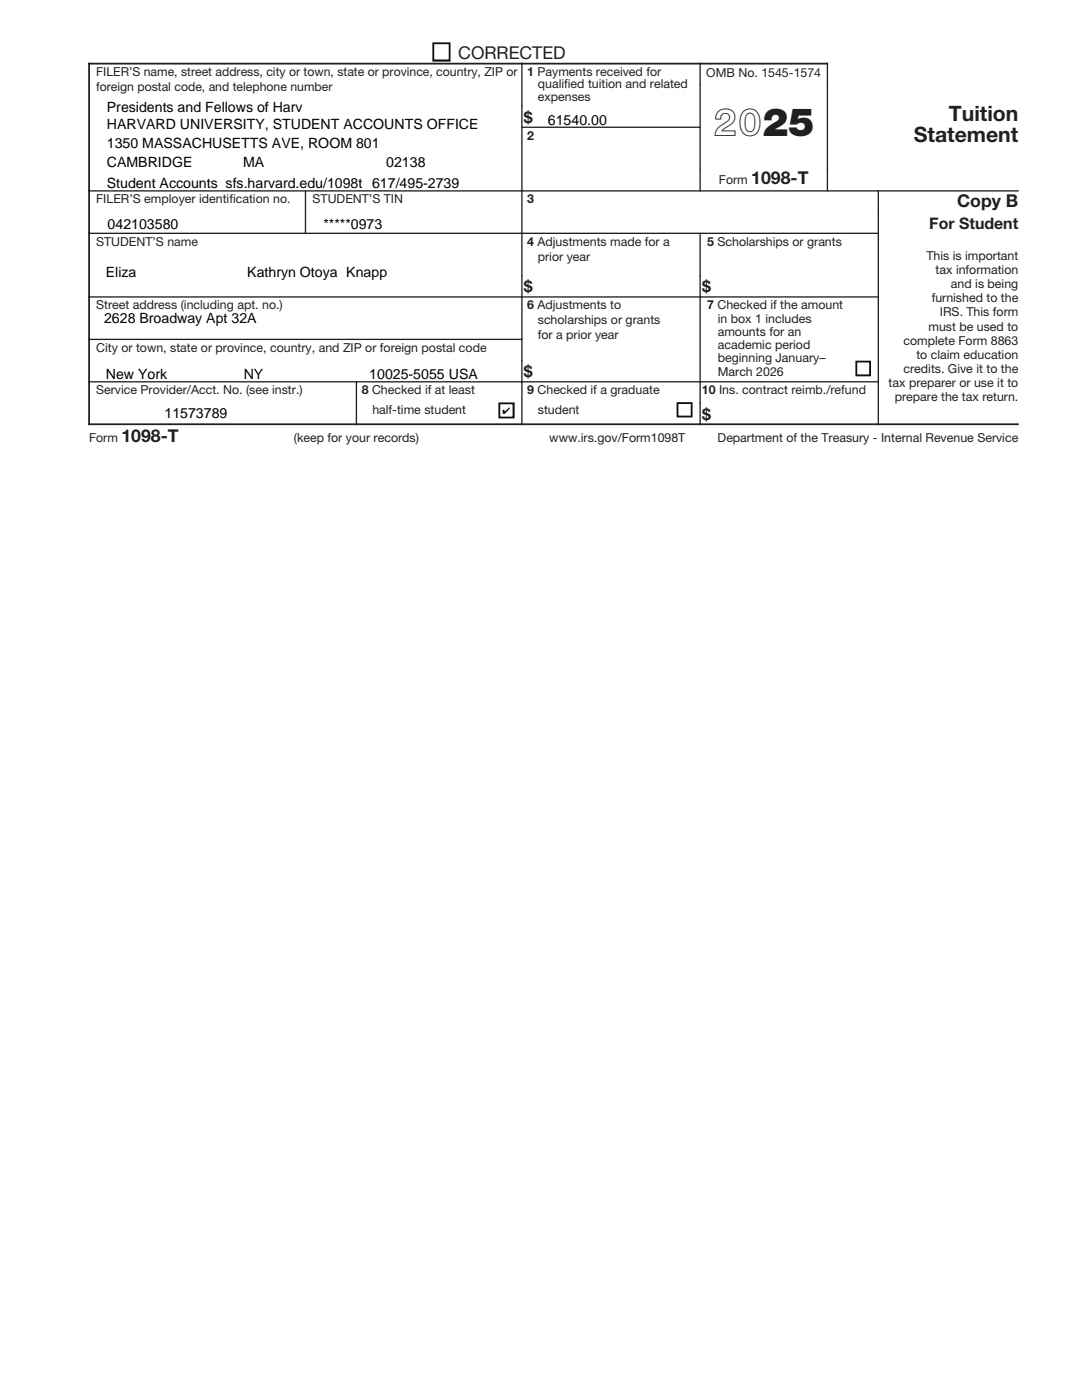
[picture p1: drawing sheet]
<svg xmlns="http://www.w3.org/2000/svg" width="216mm" height="279mm" viewBox="0 0 216 279" stroke-linecap="round" stroke-linejoin="round" font-family="sans-serif">
<defs><g id="words">
<text font-size="7.8" fill="#231f20" x="142.3" y="27.1">2025</text>
<g font-size="4.2" fill="#231f20">
<text x="182.3" y="28.4">Statement</text>
<text x="189.3" y="24.2">Tuition</text>
</g>
<g font-size="3.5" fill="#231f20">
<text x="91.4" y="11.7">CORRECTED</text>
<text x="149.9" y="36.7">1098-T</text>
<text x="191" y="41.3">Copy B</text>
<text x="24.2" y="88.2">1098-T</text>
</g>
<g font-size="3.2" fill="#231f20">
<text x="104.5" y="24.5">$</text>
<text x="185.4" y="45.7">For Student</text>
<text x="104.5" y="58.4">$</text>
<text x="140.1" y="58.4">$</text>
<text x="104.5" y="75.3">$</text>
<text x="140.1" y="83.8">$</text>
</g>
<g font-size="2.8">
<text x="21.3" y="22.4">Presidents and Fellows of Harv</text>
<text x="21.3" y="29.5">1350 MASSACHUSETTS AVE, ROOM 801</text>
<text x="21.3" y="25.8">HARVARD UNIVERSITY, STUDENT ACCOUNTS OFFICE</text>
<text x="109.3" y="25">61540.00</text>
<text x="21.3" y="33.3">CAMBRIDGE</text>
<text x="48.5" y="33.3">MA</text>
<text x="77.1" y="33.3">02138</text>
<text x="21.3" y="37.6">Student Accounts sfs.harvard.edu/1098t 617/495-2739</text>
<text x="21.5" y="45.7">042103580</text>
<text x="64.5" y="45.7">*****0973</text>
<text x="21.1" y="55.2">Eliza</text>
<text x="49.3" y="55.2">Kathryn Otoya Knapp</text>
<text x="20.8" y="64.6">2628 Broadway Apt 32A</text>
<text x="21.1" y="75.7">New York</text>
<text x="48.6" y="75.7">NY</text>
<text x="73.7" y="75.7">10025-5055 USA</text>
<text x="32.8" y="83.5">11573789</text>
</g>
<g font-size="2.5" fill="#231f20">
<text x="19.2" y="15.2">FILER’S name, street address, city or town, state or province, country, ZIP or</text>
<text x="105.2" y="15.2">1 Payments received for</text>
<text x="107.3" y="17.6">qualified tuition and related</text>
<text x="140.9" y="15.4">OMB No. 1545-1574</text>
<text x="19.2" y="18.1">foreign postal code, and telephone number</text>
<text x="107.3" y="20.1">expenses</text>
<text x="105.2" y="27.9">2</text>
<text x="19.2" y="40.6">FILER’S employer identification no.</text>
<text x="62.4" y="40.6">STUDENT’S TIN</text>
<text x="105.2" y="40.6">3</text>
<text x="143.5" y="36.7">Form</text>
<text x="19.2" y="49">STUDENT’S name</text>
<text x="105.2" y="49">4 Adjustments made for a</text>
<text x="107.3" y="52">prior year</text>
<text x="141.1" y="49">5 Scholarships or grants</text>
<text x="184.9" y="51.9">This is important</text>
<text x="186.7" y="54.7">tax information</text>
<text x="189.8" y="57.5">and is being</text>
<text x="19.2" y="61.7">Street address (including apt. no.)</text>
<text x="105.2" y="61.7">6 Adjustments to</text>
<text x="107.3" y="64.7">scholarships or grants</text>
<text x="141.1" y="61.7">7 Checked if the amount</text>
<text x="143.2" y="64.4">in box 1 includes</text>
<text x="185.3" y="66">must be used to</text>
<text x="185.9" y="60.3">furnished to the</text>
<text x="187.6" y="63.1">IRS. This form</text>
<text x="19.2" y="70.2">City or town, state or province, country, and ZIP or foreign postal code</text>
<text x="107.3" y="67.7">for a prior year</text>
<text x="143.2" y="67">amounts for an</text>
<text x="143.2" y="69.7">academic period</text>
<text x="180.3" y="68.8">complete Form 8863</text>
<text x="182.8" y="71.6">to claim education</text>
<text x="143.2" y="72.3">beginning January–</text>
<text x="143.2" y="75">March 2026</text>
<text x="177.3" y="77.3">tax preparer or use it to</text>
<text x="180.3" y="74.4">credits. Give it to the</text>
<text x="19.2" y="78.7">Service Provider/Acct. No. (see instr.)</text>
<text x="72.2" y="78.7">8 Checked if at least</text>
<text x="74.3" y="82.5">half-time student</text>
<text x="105.2" y="78.7">9 Checked if a graduate</text>
<text x="107.3" y="82.5">student</text>
<text x="140.1" y="78.7">10 Ins. contract reimb./refund</text>
<text x="178.5" y="80.1">prepare the tax return.</text>
<text x="17.8" y="88.2">Form</text>
<text x="58.6" y="88.2">(keep for your records)</text>
<text x="109.6" y="88.2">www.irs.gov/Form1098T</text>
<text x="143.2" y="88.2">Department of the Treasury - Internal Revenue Service</text>
</g>
<text font-size="1.8" x="100.3" y="82.5">✔</text>
</g></defs>
<path d="M104.1 12.5v63.8M139.7 12.5v25.7M165.1 12.5v25.7M17.6 38.1h185.7M61 38v8.7M104 25.4h35.8M175.3 38v46.8M17.6 46.6h157.7M139.7 46.5v29.8M175.4 59.3h-157.8M17.6 67.7h86.7M17.6 76.2h122.2" fill="none" stroke="#231f20" stroke-width=".26"/>
<path d="M17.6 12.7h147.6M17.8 12.5v72.3M17.6 84.7h53.7M175.1 84.7h28.2" fill="none" stroke="#231f20" stroke-width=".35"/>
<path d="M86.4 8.6h3.5v3.6h-3.5z" fill="none" stroke="#231f20" stroke-width=".2"/>
<path d="M170.9 72.1h2.8v2.9h-2.8z" fill="#fff"/>
<path d="M170.9 72.1h2.8v2.9h-2.8z" fill="none" stroke="#231f20" stroke-width=".2"/>
<path d="M71 84.7h33.2" fill="none" stroke="#231f20" stroke-width=".35"/>
<path d="M71.1 76.1v8.7" fill="none" stroke="#231f20" stroke-width=".26"/>
<path d="M99.7 80.4h2.9v2.9h-2.9z" fill="#fff"/>
<path d="M99.7 80.4h2.9v2.9h-2.9z" fill="none" stroke="#231f20" stroke-width=".2"/>
<path d="M104 84.7h35.8" fill="none" stroke="#231f20" stroke-width=".35"/>
<path d="M104.1 76.1v8.7" fill="none" stroke="#231f20" stroke-width=".26"/>
<path d="M135.3 80.4h2.8v2.9h-2.8z" fill="#fff"/>
<path d="M135.3 80.4h2.8v2.9h-2.8z" fill="none" stroke="#231f20" stroke-width=".2"/>
<path d="M139.6 76.2h35.7M139.7 76.1v8.7" fill="none" stroke="#231f20" stroke-width=".26"/>
<path d="M139.6 84.7h35.8" fill="none" stroke="#231f20" stroke-width=".35"/>
<path d="M170.7 72h3.1v3.1h-3.1z" fill="#fff"/>
<path d="M170.9 72.2h2.7v2.7h-2.7z" fill="none" stroke="#000" stroke-width=".35"/>
<path d="M99.5 80.3h3.1v3.2h-3.1z" fill="#fff"/>
<path d="M99.6 80.5h2.9v2.8h-2.9z" fill="none" stroke="#000" stroke-width=".35"/>
<path d="M86.3 8.5h3.6v3.7h-3.6z" fill="#fff"/>
<path d="M86.5 8.6h3.2v3.5h-3.2z" fill="none" stroke="#000" stroke-width=".35"/>
<path d="M135 80.3h3.2v3h-3.2z" fill="#fff"/>
<path d="M135.2 80.4h2.8v2.7h-2.8z" fill="none" stroke="#000" stroke-width=".35"/>
<use href="#words"/>
</svg>
